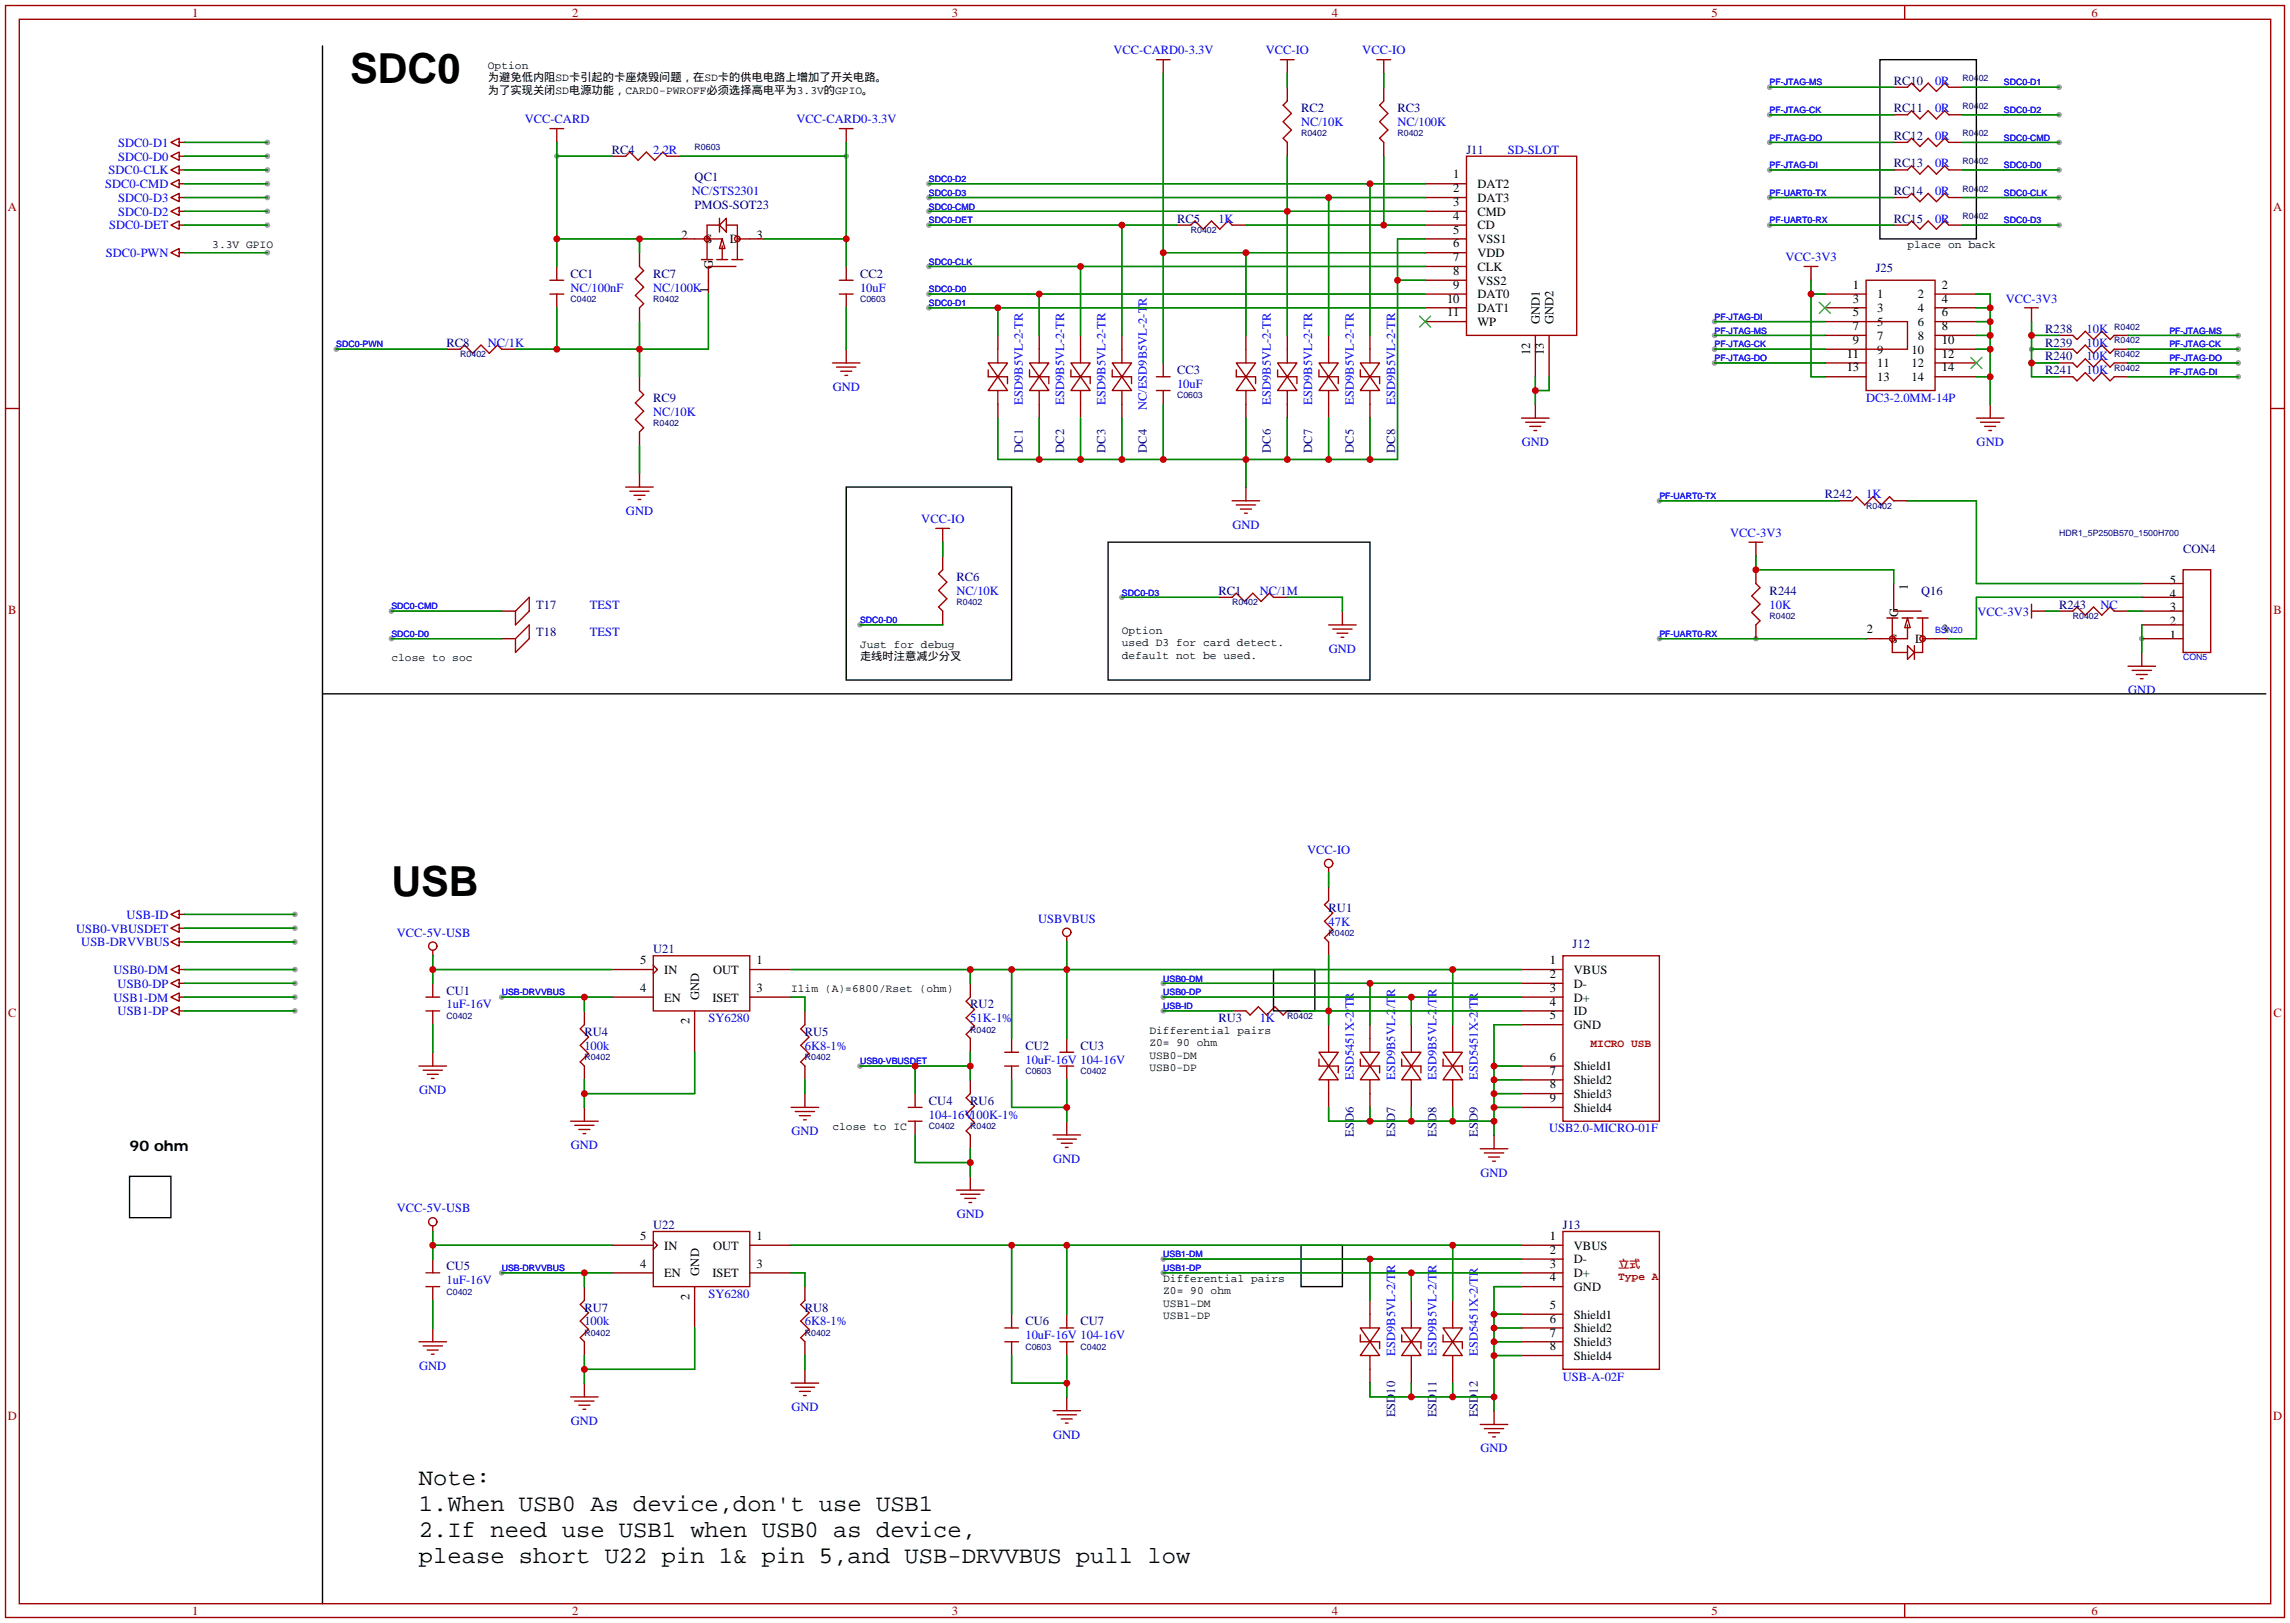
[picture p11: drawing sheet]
<svg xmlns="http://www.w3.org/2000/svg" width="422mm" height="299mm" viewBox="0 0 422 299" stroke-linecap="round" stroke-linejoin="round" font-family="sans-serif">
<defs><g id="words">
<g font-size="7.6">
<text x="64.5" y="15.3">SDC0</text>
<text x="72.1" y="165.2">USB</text>
</g>
<g font-size="4.4">
<text x="77.2" y="273.6">Note:</text>
<text x="77.2" y="278.4">1.When USB0 As device,don't use USB1</text>
<text x="77.2" y="283.2">2.If need use USB1 when USB0 as device,</text>
<text x="77.2" y="288.1">please short U22 pin 1&amp; pin 5,and USB-DRVVBUS pull low</text>
</g>
<text font-size="2.7" x="23.9" y="212.1">90 ohm</text>
<g font-size="2.3" fill="#a00000">
<text x="35.4" y="3.1">1</text>
<text x="105.4" y="3.1">2</text>
<text x="175.4" y="3.1">3</text>
<text x="245.4" y="3.1">4</text>
<text x="315.4" y="3.1">5</text>
<text x="385.4" y="3.1">6</text>
<text x="1.5" y="39">A</text>
<text x="418.9" y="39">A</text>
<text x="1.5" y="113.2">B</text>
<text x="419" y="113.2">B</text>
<text x="1.5" y="187.4">C</text>
<text x="419" y="187.4">C</text>
<text x="1.5" y="261.7">D</text>
<text x="418.9" y="261.7">D</text>
<text x="35.4" y="297.6">1</text>
<text x="105.4" y="297.6">2</text>
<text x="175.4" y="297.6">3</text>
<text x="245.4" y="297.6">4</text>
<text x="315.4" y="297.6">5</text>
<text x="385.4" y="297.6">6</text>
</g>
<g font-size="2.3" fill="#00f">
<text x="205.2" y="10">VCC-CARD0-3.3V</text>
<text x="233.3" y="10">VCC-IO</text>
<text x="251.1" y="10">VCC-IO</text>
<text x="356.6" y="15.6">0R</text>
<text x="96.7" y="22.7">VCC-CARD</text>
<text x="146.8" y="22.7">VCC-CARD0-3.3V</text>
<text x="239.8" y="23.2">NC/10K</text>
<text x="257.6" y="23.2">NC/100K</text>
<text x="356.6" y="20.7">0R</text>
<text x="21.8" y="29.6">SDC0-D0</text>
<text x="21.8" y="27">SDC0-D1</text>
<text x="120.4" y="28.3">2.2R</text>
<text x="277.9" y="28.3">SD-SLOT</text>
<text x="356.6" y="25.8">0R</text>
<text x="19.4" y="34.7">SDC0-CMD</text>
<text x="20" y="32.1">SDC0-CLK</text>
<text x="127.5" y="35.9">NC/STS2301</text>
<text x="356.6" y="30.9">0R</text>
<text x="356.6" y="35.9">0R</text>
<text x="21.8" y="37.2">SDC0-D3</text>
<text x="21.8" y="39.7">SDC0-D2</text>
<text x="224.5" y="41">1K</text>
<text x="356.6" y="41">0R</text>
<text x="19.5" y="47.4">SDC0-PWN</text>
<text x="20.1" y="42.3">SDC0-DET</text>
<text x="105.2" y="53.7">NC/100nF</text>
<text x="120.4" y="53.7">NC/100K</text>
<text x="158.5" y="53.7">10uF</text>
<text x="329" y="48.1">VCC-3V3</text>
<text x="369.7" y="55.7">VCC-3V3</text>
<text x="89.9" y="63.9">NC/1K</text>
<text x="384.6" y="61.3">10K</text>
<text x="384.6" y="63.9">10K</text>
<text x="216.9" y="71.5">10uF</text>
<text x="384.6" y="66.4">10K</text>
<text x="384.6" y="69">10K</text>
<text x="120.4" y="76.6">NC/10K</text>
<text x="153.5" y="72">GND</text>
<text x="188.5" y="74.5" transform="rotate(-90 188.5 74.5)">ESD9B5VL-2-TR</text>
<text x="196.1" y="74.5" transform="rotate(-90 196.1 74.5)">ESD9B5VL-2-TR</text>
<text x="203.8" y="74.5" transform="rotate(-90 203.8 74.5)">ESD9B5VL-2-TR</text>
<text x="211.4" y="75.6" transform="rotate(-90 211.4 75.6)">NC/ESD9B5VL-2-TR</text>
<text x="234.2" y="74.5" transform="rotate(-90 234.2 74.5)">ESD9B5VL-2-TR</text>
<text x="241.9" y="74.5" transform="rotate(-90 241.9 74.5)">ESD9B5VL-2-TR</text>
<text x="249.5" y="74.5" transform="rotate(-90 249.5 74.5)">ESD9B5VL-2-TR</text>
<text x="257.1" y="74.5" transform="rotate(-90 257.1 74.5)">ESD9B5VL-2-TR</text>
<text x="343.9" y="74">DC3-2.0MM-14P</text>
<text x="280.5" y="82.2">GND</text>
<text x="364.3" y="82.2">GND</text>
<text x="115.4" y="94.9">GND</text>
<text x="343.9" y="91.8">1K</text>
<text x="169.8" y="96.4">VCC-IO</text>
<text x="227.1" y="97.4">GND</text>
<text x="318.9" y="98.9">VCC-3V3</text>
<text x="108.7" y="112.1">TEST</text>
<text x="176.3" y="109.6">NC/10K</text>
<text x="232.2" y="109.6">NC/1M</text>
<text x="326.1" y="112.1">10K</text>
<text x="364.4" y="113.4">VCC-3V3</text>
<text x="387.1" y="112.1">NC</text>
<text x="108.7" y="117.2">TEST</text>
<text x="244.9" y="120.3">GND</text>
<text x="392.2" y="127.9">GND</text>
<text x="240.9" y="157.3">VCC-IO</text>
<text x="14" y="171.8">USB0-VBUSDET</text>
<text x="23.3" y="169.3">USB-ID</text>
<text x="73.1" y="172.6">VCC-5V-USB</text>
<text x="191.3" y="170">USBVBUS</text>
<text x="244.9" y="170.6">47K</text>
<text x="15" y="174.4">USB-DRVVBUS</text>
<text x="20.9" y="179.4">USB0-DM</text>
<text x="20.9" y="184.5">USB1-DM</text>
<text x="21.7" y="182">USB0-DP</text>
<text x="82.3" y="185.8">1uF-16V</text>
<text x="21.7" y="187.1">USB1-DP</text>
<text x="130.6" y="188.3">SY6280</text>
<text x="178.8" y="188.3">51K-1%</text>
<text x="232.2" y="188.3">1K</text>
<text x="107.7" y="193.4">100k</text>
<text x="148.3" y="193.4">6K8-1%</text>
<text x="189" y="196">10uF-16V 104-16V</text>
<text x="77.3" y="201.5">GND</text>
<text x="249.5" y="199" transform="rotate(-90 249.5 199)">ESD5451X-2/TR</text>
<text x="257.1" y="199" transform="rotate(-90 257.1 199)">ESD9B5VL-2/TR</text>
<text x="264.7" y="199" transform="rotate(-90 264.7 199)">ESD9B5VL-2/TR</text>
<text x="272.3" y="199" transform="rotate(-90 272.3 199)">ESD5451X-2/TR</text>
<text x="145.8" y="209.2">GND</text>
<text x="171.2" y="206.1">104-16V100K-1%</text>
<text x="285.5" y="208.7">USB2.0-MICRO-01F</text>
<text x="105.2" y="211.7">GND</text>
<text x="194.1" y="214.2">GND</text>
<text x="272.8" y="216.8">GND</text>
<text x="73.1" y="223.4">VCC-5V-USB</text>
<text x="176.3" y="224.4">GND</text>
<text x="82.3" y="236.6">1uF-16V</text>
<text x="130.6" y="239.1">SY6280</text>
<text x="107.7" y="244.2">100k</text>
<text x="148.3" y="244.2">6K8-1%</text>
<text x="189" y="246.8">10uF-16V 104-16V</text>
<text x="257.1" y="249.8" transform="rotate(-90 257.1 249.8)">ESD9B5VL-2/TR</text>
<text x="264.7" y="249.8" transform="rotate(-90 264.7 249.8)">ESD9B5VL-2/TR</text>
<text x="272.3" y="249.8" transform="rotate(-90 272.3 249.8)">ESD5451X-2/TR</text>
<text x="77.3" y="252.3">GND</text>
<text x="288" y="254.4">USB-A-02F</text>
<text x="105.2" y="262.5">GND</text>
<text x="145.8" y="260">GND</text>
<text x="194.1" y="265">GND</text>
<text x="272.8" y="267.6">GND</text>
</g>
<g font-size="2.3" fill="#000080">
<text x="349" y="15.6">RC10</text>
<text x="239.8" y="20.7">RC2</text>
<text x="257.6" y="20.7">RC3</text>
<text x="349" y="20.7">RC11</text>
<text x="112.8" y="28.3">RC4</text>
<text x="270.3" y="28.3">J11</text>
<text x="349" y="25.8">RC12</text>
<text x="128" y="33.4">QC1</text>
<text x="349" y="30.9">RC13</text>
<text x="349" y="35.9">RC14</text>
<text x="128" y="38.5">PMOS-SOT23</text>
<text x="216.9" y="41">RC5</text>
<text x="349" y="41">RC15</text>
<text x="105.2" y="51.2">CC1</text>
<text x="120.4" y="51.2">RC7</text>
<text x="158.5" y="51.2">CC2</text>
<text x="345.7" y="50.2">J25</text>
<text x="82.3" y="63.9">RC8</text>
<text x="376.9" y="61.3">R238</text>
<text x="376.9" y="63.9">R239</text>
<text x="216.9" y="69">CC3</text>
<text x="376.9" y="66.4">R240</text>
<text x="376.9" y="69">R241</text>
<text x="120.4" y="74">RC9</text>
<text x="188.5" y="83.4" transform="rotate(-90 188.5 83.4)">DC1</text>
<text x="196.1" y="83.4" transform="rotate(-90 196.1 83.4)">DC2</text>
<text x="203.8" y="83.4" transform="rotate(-90 203.8 83.4)">DC3</text>
<text x="211.4" y="83.4" transform="rotate(-90 211.4 83.4)">DC4</text>
<text x="234.2" y="83.4" transform="rotate(-90 234.2 83.4)">DC6</text>
<text x="241.9" y="83.4" transform="rotate(-90 241.9 83.4)">DC7</text>
<text x="249.5" y="83.4" transform="rotate(-90 249.5 83.4)">DC5</text>
<text x="257.1" y="83.4" transform="rotate(-90 257.1 83.4)">DC8</text>
<text x="336.3" y="91.8">R242</text>
<text x="402.3" y="102">CON4</text>
<text x="176.3" y="107.1">RC6</text>
<text x="98.8" y="112.1">T17</text>
<text x="224.5" y="109.6">RC1</text>
<text x="326.1" y="109.6">R244</text>
<text x="354.1" y="109.6">Q16</text>
<text x="379.5" y="112.1">R243</text>
<text x="98.8" y="117.2">T18</text>
<text x="244.9" y="168">RU1</text>
<text x="120.4" y="175.6">U21</text>
<text x="289.8" y="174.6">J12</text>
<text x="82.3" y="183.3">CU1</text>
<text x="178.8" y="185.8">RU2</text>
<text x="107.7" y="190.9">RU4</text>
<text x="148.3" y="190.9">RU5</text>
<text x="224.5" y="188.3">RU3</text>
<text x="189" y="193.4">CU2</text>
<text x="199.1" y="193.4">CU3</text>
<text x="171.2" y="203.6">CU4</text>
<text x="178.8" y="203.6">RU6</text>
<text x="249.5" y="209.4" transform="rotate(-90 249.5 209.4)">ESD6</text>
<text x="257.1" y="209.4" transform="rotate(-90 257.1 209.4)">ESD7</text>
<text x="264.7" y="209.4" transform="rotate(-90 264.7 209.4)">ESD8</text>
<text x="272.3" y="209.4" transform="rotate(-90 272.3 209.4)">ESD9</text>
<text x="120.4" y="226.4">U22</text>
<text x="288" y="226.4">J13</text>
<text x="82.3" y="234.1">CU5</text>
<text x="107.7" y="241.7">RU7</text>
<text x="148.3" y="241.7">RU8</text>
<text x="189" y="244.2">CU6</text>
<text x="199.1" y="244.2">CU7</text>
<text x="257.1" y="261.1" transform="rotate(-90 257.1 261.1)">ESD10</text>
<text x="264.7" y="261.1" transform="rotate(-90 264.7 261.1)">ESD11</text>
<text x="272.3" y="261.1" transform="rotate(-90 272.3 261.1)">ESD12</text>
</g>
<g font-size="2.3">
<text x="267.8" y="35.4">2</text>
<text x="267.8" y="32.9">1</text>
<text x="272.3" y="34.7">DAT2</text>
<text x="267.8" y="38">3</text>
<text x="267.8" y="40.5">4</text>
<text x="272.3" y="37.2">DAT3</text>
<text x="272.3" y="39.7">CMD</text>
<text x="125.6" y="44.1">2</text>
<text x="130" y="44.8">S</text>
<text x="134.5" y="44.8">D</text>
<text x="139.4" y="44.1">3</text>
<text x="267.8" y="43">5</text>
<text x="267.8" y="45.6">6</text>
<text x="272.3" y="44.8">VSS1</text>
<text x="272.3" y="47.4">VDD</text>
<text x="272.3" y="42.3">CD</text>
<text x="131.4" y="49.6" transform="rotate(-90 131.4 49.6)">G</text>
<text x="267.8" y="48.1">7</text>
<text x="267.8" y="50.7">8</text>
<text x="267.8" y="53.2">9</text>
<text x="272.3" y="49.9">CLK</text>
<text x="272.3" y="52.4">VSS2</text>
<text x="341.5" y="53.2">1</text>
<text x="357.9" y="53.2">2</text>
<text x="130.6" y="54.1" transform="rotate(-90 130.6 54.1)">1</text>
<text x="266.7" y="55.7">10</text>
<text x="266.7" y="58.3">11</text>
<text x="272.3" y="55">DAT0</text>
<text x="272.3" y="57.5">DAT1</text>
<text x="283.8" y="59.8" transform="rotate(-90 283.8 59.8)">GND1</text>
<text x="286.3" y="59.8" transform="rotate(-90 286.3 59.8)">GND2</text>
<text x="341.5" y="55.7">3</text>
<text x="341.5" y="58.3">5</text>
<text x="345.9" y="55">1</text>
<text x="345.9" y="57.5">3</text>
<text x="353.4" y="55">2</text>
<text x="353.4" y="57.5">4</text>
<text x="357.9" y="55.7">4</text>
<text x="357.9" y="58.3">6</text>
<text x="272.3" y="60.1">WP</text>
<text x="282" y="65.4" transform="rotate(-90 282 65.4)">12</text>
<text x="284.5" y="65.4" transform="rotate(-90 284.5 65.4)">13</text>
<text x="340.3" y="65.9">11</text>
<text x="341.5" y="60.8">7</text>
<text x="341.5" y="63.4">9</text>
<text x="345.9" y="60.1">5</text>
<text x="345.9" y="62.6">7</text>
<text x="345.9" y="65.1">9</text>
<text x="352.3" y="65.1">10</text>
<text x="353.4" y="60.1">6</text>
<text x="353.4" y="62.6">8</text>
<text x="357.9" y="63.4">10</text>
<text x="357.9" y="60.8">8</text>
<text x="357.9" y="65.9">12</text>
<text x="340.3" y="68.4">13</text>
<text x="345.9" y="67.7">11</text>
<text x="345.9" y="70.2">13</text>
<text x="352.3" y="67.7">12</text>
<text x="352.3" y="70.2">14</text>
<text x="357.9" y="68.4">14</text>
<text x="399.9" y="107.6">5</text>
<text x="349.8" y="113.7" transform="rotate(-90 349.8 113.7)">G</text>
<text x="351.6" y="108.8" transform="rotate(-90 351.6 108.8)">1</text>
<text x="399.9" y="112.6">3</text>
<text x="399.9" y="110.1">4</text>
<text x="344" y="116.7">2</text>
<text x="348.5" y="118.5">S</text>
<text x="352.9" y="118.5">D</text>
<text x="357.9" y="116.7">3</text>
<text x="399.9" y="117.7">1</text>
<text x="399.9" y="115.2">2</text>
<text x="118" y="177.7">5</text>
<text x="122.4" y="179.4">IN</text>
<text x="131.4" y="179.4">OUT</text>
<text x="139.4" y="177.7">1</text>
<text x="285.6" y="177.7">1</text>
<text x="290.1" y="179.4">VBUS</text>
<text x="118" y="182.7">4</text>
<text x="122.4" y="184.5">EN</text>
<text x="128.8" y="184.2" transform="rotate(-90 128.8 184.2)">GND</text>
<text x="131.3" y="184.5">ISET</text>
<text x="139.4" y="182.7">3</text>
<text x="285.6" y="180.2">2</text>
<text x="285.6" y="182.7">3</text>
<text x="285.6" y="185.3">4</text>
<text x="290.1" y="182">D-</text>
<text x="290.1" y="184.5">D+</text>
<text x="127" y="188.7" transform="rotate(-90 127 188.7)">2</text>
<text x="285.6" y="187.8">5</text>
<text x="290.1" y="187.1">ID</text>
<text x="290.1" y="189.6">GND</text>
<text x="285.6" y="195.4">6</text>
<text x="285.6" y="198">7</text>
<text x="290.1" y="197.2">Shield1</text>
<text x="285.6" y="200.5">8</text>
<text x="285.6" y="203.1">9</text>
<text x="290.1" y="199.8">Shield2</text>
<text x="290.1" y="202.3">Shield3</text>
<text x="290.1" y="204.8">Shield4</text>
<text x="118" y="233.5">4</text>
<text x="118" y="228.5">5</text>
<text x="122.4" y="230.2">IN</text>
<text x="131.4" y="230.2">OUT</text>
<text x="139.4" y="233.5">3</text>
<text x="139.4" y="228.5">1</text>
<text x="285.6" y="228.5">1</text>
<text x="285.6" y="231">2</text>
<text x="285.6" y="233.5">3</text>
<text x="290.1" y="230.2">VBUS</text>
<text x="290.1" y="232.8">D-</text>
<text x="122.4" y="235.3">EN</text>
<text x="127" y="239.5" transform="rotate(-90 127 239.5)">2</text>
<text x="128.8" y="235" transform="rotate(-90 128.8 235)">GND</text>
<text x="131.3" y="235.3">ISET</text>
<text x="285.6" y="236.1">4</text>
<text x="290.1" y="235.3">D+</text>
<text x="290.1" y="237.9">GND</text>
<text x="285.6" y="241.2">5</text>
<text x="285.6" y="243.7">6</text>
<text x="290.1" y="242.9">Shield1</text>
<text x="290.1" y="245.5">Shield2</text>
<text x="285.6" y="246.2">7</text>
<text x="285.6" y="248.8">8</text>
<text x="290.1" y="248">Shield3</text>
<text x="290.1" y="250.6">Shield4</text>
</g>
<g font-size="2.1">
<text x="89.9" y="12.7">Option</text>
<text x="89.9" y="14.9">为避免低内阻SD卡引起的卡座烧毁问题，在SD卡的供电电路上增加了开关电路。</text>
<text x="89.9" y="17.2">为了实现关闭SD电源功能，CARD0-PWROFF必须选择高电平为3.3V的GPIO。</text>
<text x="39.1" y="45.7">3.3V GPIO</text>
<text x="351.5" y="45.7">place on back</text>
<text x="158.5" y="119.3">Just for debug</text>
<text x="206.8" y="116.8">Option</text>
<text x="206.8" y="119.1">used D3 for card detect.</text>
<text x="72.1" y="121.9">close to soc</text>
<text x="158.5" y="121.6">走线时注意减少分叉</text>
<text x="206.8" y="121.4">default not be used.</text>
<text x="145.8" y="182.8">Ilim (A)=6800/Rset (ohm)</text>
<text x="211.8" y="190.5">Differential pairs</text>
<text x="211.8" y="192.7">Z0= 90 ohm</text>
<text x="211.8" y="195">USB0-DM</text>
<text x="211.8" y="197.3">USB0-DP</text>
<text x="153.4" y="208.2">close to IC</text>
<text x="214.4" y="236.2">Differential pairs</text>
<text x="214.4" y="238.5">Z0= 90 ohm</text>
<text x="214.4" y="240.7">USB1-DM</text>
<text x="214.4" y="243">USB1-DP</text>
</g>
<g font-size="2.1" fill="#a00000">
<text x="293.1" y="193">MICRO USB</text>
<text x="298.2" y="233.6">立式</text>
<text x="298.2" y="235.9">Type A</text>
</g>
<g font-size="1.6" fill="#00f">
<text x="326.1" y="15.8">PF-JTAG-MS</text>
<text x="369.3" y="15.8">SDC0-D1</text>
<text x="326.1" y="20.8">PF-JTAG-CK</text>
<text x="369.3" y="20.8">SDC0-D2</text>
<text x="326.1" y="25.9">PF-JTAG-DO</text>
<text x="369.3" y="25.9">SDC0-CMD</text>
<text x="171.2" y="33.5">SDC0-D2</text>
<text x="326.1" y="31">PF-JTAG-DI</text>
<text x="369.3" y="31">SDC0-D0</text>
<text x="171.2" y="36.1">SDC0-D3</text>
<text x="171.2" y="41.2">SDC0-DET</text>
<text x="171.2" y="38.6">SDC0-CMD</text>
<text x="326.1" y="36.1">PF-UART0-TX</text>
<text x="326.1" y="41.2">PF-UART0-RX</text>
<text x="369.3" y="36.1">SDC0-CLK</text>
<text x="369.3" y="41.2">SDC0-D3</text>
<text x="171.2" y="48.8">SDC0-CLK</text>
<text x="171.2" y="53.9">SDC0-D0</text>
<text x="171.2" y="56.4">SDC0-D1</text>
<text x="316" y="58.9">PF-JTAG-DI</text>
<text x="62" y="64">SDC0-PWN</text>
<text x="316" y="64">PF-JTAG-CK</text>
<text x="316" y="61.5">PF-JTAG-MS</text>
<text x="399.8" y="61.5">PF-JTAG-MS</text>
<text x="399.8" y="64">PF-JTAG-CK</text>
<text x="316" y="66.6">PF-JTAG-DO</text>
<text x="399.8" y="69.1">PF-JTAG-DI</text>
<text x="399.8" y="66.6">PF-JTAG-DO</text>
<text x="305.8" y="92">PF-UART0-TX</text>
<text x="72.1" y="112.3">SDC0-CMD</text>
<text x="206.8" y="109.7">SDC0-D3</text>
<text x="72.1" y="117.4">SDC0-D0</text>
<text x="158.5" y="114.8">SDC0-D0</text>
<text x="305.8" y="117.4">PF-UART0-RX</text>
<text x="356.6" y="116.6">BSN20</text>
<text x="402.3" y="121.7">CON5</text>
<text x="92.5" y="183.4">USB-DRVVBUS</text>
<text x="214.4" y="180.9">USB0-DM</text>
<text x="214.4" y="183.4">USB0-DP</text>
<text x="214.4" y="185.9">USB-ID</text>
<text x="158.5" y="196.1">USB0-VBUSDET</text>
<text x="214.4" y="231.7">USB1-DM</text>
<text x="92.5" y="234.2">USB-DRVVBUS</text>
<text x="214.4" y="234.2">USB1-DP</text>
</g>
<g font-size="1.6" fill="#000080">
<text x="361.7" y="15">R0402</text>
<text x="361.7" y="20.1">R0402</text>
<text x="128" y="27.7">R0603</text>
<text x="239.8" y="25.1">R0402</text>
<text x="257.6" y="25.1">R0402</text>
<text x="361.7" y="25.1">R0402</text>
<text x="361.7" y="30.2">R0402</text>
<text x="361.7" y="35.3">R0402</text>
<text x="361.7" y="40.4">R0402</text>
<text x="219.5" y="42.9">R0402</text>
<text x="105.2" y="55.6">C0402</text>
<text x="120.4" y="55.6">R0402</text>
<text x="158.5" y="55.6">C0603</text>
<text x="84.8" y="65.8">R0402</text>
<text x="389.6" y="60.7">R0402</text>
<text x="389.6" y="63.2">R0402</text>
<text x="389.6" y="65.8">R0402</text>
<text x="389.6" y="68.3">R0402</text>
<text x="216.9" y="73.4">C0603</text>
<text x="120.4" y="78.5">R0402</text>
<text x="343.9" y="93.7">R0402</text>
<text x="379.5" y="98.8">HDR1_5P250B570_1500H700</text>
<text x="176.3" y="111.5">R0402</text>
<text x="227.1" y="111.5">R0402</text>
<text x="326.1" y="114">R0402</text>
<text x="382" y="114">R0402</text>
<text x="244.9" y="172.5">R0402</text>
<text x="82.3" y="187.7">C0402</text>
<text x="178.8" y="190.2">R0402</text>
<text x="237.2" y="187.7">R0402</text>
<text x="107.7" y="195.3">R0402</text>
<text x="148.3" y="195.3">R0402</text>
<text x="189" y="197.9">C0603</text>
<text x="199.1" y="197.9">C0402</text>
<text x="171.2" y="208">C0402</text>
<text x="178.8" y="208">R0402</text>
<text x="82.3" y="238.5">C0402</text>
<text x="107.7" y="246.1">R0402</text>
<text x="148.3" y="246.1">R0402</text>
<text x="189" y="248.7">C0603</text>
<text x="199.1" y="248.7">C0402</text>
</g>
</g></defs>
<g fill="#999">
<circle cx="394.7" cy="117.7" r=".51"/>
<circle cx="323.6" cy="117.7" r=".51"/>
<circle cx="54.4" cy="183.7" r=".51"/>
<circle cx="54.4" cy="181.2" r=".51"/>
<circle cx="54.4" cy="178.6" r=".51"/>
<circle cx="54.4" cy="186.3" r=".51"/>
<circle cx="54.4" cy="168.5" r=".51"/>
<circle cx="54.4" cy="171" r=".51"/>
<circle cx="54.4" cy="173.6" r=".51"/>
<circle cx="92.5" cy="234.5" r=".51"/>
<circle cx="92.5" cy="183.7" r=".51"/>
<circle cx="214.4" cy="181.2" r=".51"/>
<circle cx="214.4" cy="183.7" r=".51"/>
<circle cx="214.4" cy="186.3" r=".51"/>
<circle cx="158.5" cy="196.4" r=".51"/>
<circle cx="214.4" cy="232" r=".51"/>
<circle cx="214.4" cy="234.5" r=".51"/>
<circle cx="49.3" cy="36.4" r=".51"/>
<circle cx="49.3" cy="33.9" r=".51"/>
<circle cx="49.3" cy="31.3" r=".51"/>
<circle cx="49.3" cy="28.8" r=".51"/>
<circle cx="49.3" cy="26.2" r=".51"/>
<circle cx="49.3" cy="41.5" r=".51"/>
<circle cx="49.3" cy="38.9" r=".51"/>
<circle cx="49.3" cy="46.6" r=".51"/>
<circle cx="102.6" cy="28.8" r=".51"/>
<circle cx="156" cy="28.8" r=".51"/>
<circle cx="62" cy="64.3" r=".51"/>
<circle cx="171.2" cy="56.7" r=".51"/>
<circle cx="171.2" cy="33.9" r=".51"/>
<circle cx="171.2" cy="36.4" r=".51"/>
<circle cx="171.2" cy="49.1" r=".51"/>
<circle cx="171.2" cy="54.2" r=".51"/>
<circle cx="171.2" cy="41.5" r=".51"/>
<circle cx="206.8" cy="110.1" r=".51"/>
<circle cx="158.5" cy="115.1" r=".51"/>
<circle cx="72.1" cy="112.6" r=".51"/>
<circle cx="72.1" cy="117.7" r=".51"/>
<circle cx="374.4" cy="64.3" r=".51"/>
<circle cx="316" cy="64.3" r=".51"/>
<circle cx="316" cy="59.3" r=".51"/>
<circle cx="316" cy="61.8" r=".51"/>
<circle cx="412.5" cy="61.8" r=".51"/>
<circle cx="316" cy="66.9" r=".51"/>
<circle cx="412.5" cy="69.4" r=".51"/>
<circle cx="412.5" cy="66.9" r=".51"/>
<circle cx="412.5" cy="64.3" r=".51"/>
<circle cx="305.8" cy="92.3" r=".51"/>
<circle cx="326.1" cy="16.1" r=".51"/>
<circle cx="326.1" cy="21.2" r=".51"/>
<circle cx="379.5" cy="26.2" r=".51"/>
<circle cx="379.5" cy="21.2" r=".51"/>
<circle cx="379.5" cy="31.3" r=".51"/>
<circle cx="379.5" cy="16.1" r=".51"/>
<circle cx="326.1" cy="26.2" r=".51"/>
<circle cx="326.1" cy="31.3" r=".51"/>
<circle cx="379.5" cy="36.4" r=".51"/>
<circle cx="379.5" cy="41.5" r=".51"/>
<circle cx="326.1" cy="36.4" r=".51"/>
<circle cx="326.1" cy="41.5" r=".51"/>
<circle cx="171.2" cy="38.9" r=".51"/>
<circle cx="305.8" cy="117.7" r=".51"/>
</g>
<g fill="none" stroke="#870000" stroke-width=".25">
<path d="M214.4 13.5h.1M237.2 16.1v2.5M237.2 13.5h.1M255 16.1v2.5M255 13.5h.1M349 16.1h2.5M359.2 16.1h2.5M34 26.2h.1M34 28.8h.1M34 31.3h.1M34 33.9h.1M34 36.4h.1"/>
<path d="M34 38.9h.1M102.6 26.2h.1M112.8 28.8h2.5M122.9 28.8h2.6M156 26.2h.1M237.2 26.2v2.6M255 26.2v2.6M262.6 36.4h7.7M262.6 38.9h7.7M262.6 33.9h7.7M349 31.3h2.5M349 36.4h2.5"/>
<path d="M349 21.2h2.5M349 26.2h2.5M359.2 31.3h2.5M359.2 36.4h2.5M359.2 21.2h2.5M359.2 26.2h2.5M34 41.5h.1M34 46.6h.1M102.6 49.1v2.5M102.6 54.2v2.5M117.9 46.6v2.5M117.9 56.7v2.6"/>
<path d="M125.5 44h2.5M130.6 51.6v2.6M138.2 44h2.5M156 49.1v2.5M156 54.2v2.5M216.9 41.5h2.6M227.1 41.5h2.5M262.6 44h7.7M262.6 54.2h7.7M262.6 56.7h7.7M262.6 59.3h7.7M262.6 46.6h7.7"/>
<path d="M262.6 49.1h7.7M262.6 51.6h7.7M262.6 41.5h7.7M333.8 51.6h.1M336.3 54.2h7.6M336.3 56.7h7.6M336.3 59.3h7.6M349 41.5h2.5M356.6 54.2h7.6M356.6 56.7h7.6M356.6 59.3h7.6M359.2 41.5h2.5"/>
<path d="M374.4 59.3h.1M82.3 64.3h2.5M92.5 64.3h2.5M117.9 69.4v2.6M117.9 79.6v2.5M156 64.3h.1M183.9 61.8v2.5M183.9 74.5v2.5M191.5 61.8v2.5M191.5 74.5v2.5M199.1 61.8v2.5M199.1 74.5v2.5"/>
<path d="M206.8 61.8v2.5M206.8 74.5v2.5M214.4 66.9v2.5M214.4 72v2.5M229.6 61.8v2.5M229.6 74.5v2.5M237.2 61.8v2.5M237.2 74.5v2.5M244.9 61.8v2.5M244.9 74.5v2.5M252.5 61.8v2.5M252.5 74.5v2.5"/>
<path d="M283 74.5h.1M283 61.8v7.6M285.5 61.8v7.6M336.3 64.3h7.6M336.3 61.8h7.6M336.3 66.9h7.6M336.3 69.4h7.6M356.6 64.3h7.6M356.6 61.8h7.6M356.6 66.9h7.6M356.6 69.4h7.6M366.8 74.5h.1"/>
<path d="M379.5 64.3h2.5M379.5 61.8h2.5M379.5 66.9h2.5M379.5 69.4h2.5M389.6 64.3h2.6M389.6 61.8h2.6M389.6 66.9h2.6M389.6 69.4h2.6M117.9 87.2h.1M173.7 99.9h.1M229.6 89.7h.1M338.8 92.3h2.6"/>
<path d="M349 92.3h2.5M92.5 117.7h2.5M92.5 112.6h2.5M173.7 102.4v2.6M173.7 112.6v2.5M224.5 110.1h2.6M234.7 110.1h2.5M247.4 112.6h.1M323.6 105v2.5M323.6 115.1v2.6M323.6 102.4h.1M343.9 117.7h2.6"/>
<path d="M349 107.5v2.6M356.6 117.7h2.6M376.9 112.6h.1M379.5 112.6h2.5M389.6 112.6h2.6M394.7 117.7h7.6M394.7 112.6h7.6M394.7 115.1h7.6M394.7 110.1h7.6M394.7 107.5h7.6M394.7 120.2h.1M34 168.5h.1"/>
<path d="M34 171h.1M34 173.6h.1M34 178.6h.1M79.8 176.1h.1M112.8 178.6h7.6M120.4 177.9l.8 .7-.8 .8M138.2 178.6h7.6M196.6 173.6h.1M244.9 163.4v2.5M244.9 173.6v2.5M244.9 160.9h.1M280.4 178.6h7.6"/>
<path d="M34 181.2h.1M34 183.7h.1M34 186.3h.1M79.8 193.9h.1M79.8 181.2v2.5M79.8 186.3v2.5M107.7 186.3v2.5M107.7 196.4v2.6M112.8 183.7h7.6M128 186.3v7.6M138.2 183.7h7.6M148.3 186.3v2.5"/>
<path d="M148.3 196.4v2.6M178.8 181.2v2.5M178.8 191.3v2.6M178.8 199v2.5M186.4 191.3v2.6M186.4 196.4v2.6M196.6 191.3v2.6M196.6 196.4v2.6M227.1 186.3h2.5M237.2 186.3h2.6M244.9 188.8v2.5M252.5 188.8v2.5"/>
<path d="M260.1 188.8v2.5M267.7 188.8v2.5M280.4 181.2h7.6M280.4 183.7h7.6M280.4 186.3h7.6M280.4 188.8h7.6M280.4 196.4h7.6M280.4 199h7.6M107.7 204h.1M148.3 201.5h.1M168.7 201.5v2.5M168.7 206.6v2.5"/>
<path d="M178.8 216.7h.1M178.8 209.1v2.6M196.6 206.6h.1M244.9 201.5v2.5M252.5 201.5v2.5M260.1 201.5v2.5M267.7 201.5v2.5M275.3 209.1h.1M280.4 201.5h7.6M280.4 204h7.6M79.8 232v2.5M79.8 237.1v2.5"/>
<path d="M79.8 226.9h.1M107.7 237.1v2.5M112.8 229.4h7.6M112.8 234.5h7.6M120.4 228.7l.8 .7-.8 .8M128 237.1v7.6M138.2 229.4h7.6M138.2 234.5h7.6M148.3 237.1v2.5M252.5 239.6v2.5M260.1 239.6v2.5M267.7 239.6v2.5"/>
<path d="M280.4 229.4h7.6M280.4 232h7.6M280.4 234.5h7.6M280.4 237.1h7.6M79.8 244.7h.1M107.7 254.8h.1M107.7 247.2v2.6M148.3 252.3h.1M148.3 247.2v2.6M186.4 242.1v2.6M186.4 247.2v2.6M196.6 257.4h.1"/>
<path d="M196.6 242.1v2.6M196.6 247.2v2.6M252.5 252.3v2.5M260.1 252.3v2.5M267.7 252.3v2.5M275.3 259.9h.1M280.4 242.1h7.6M280.4 244.7h7.6M280.4 247.2h7.6M280.4 249.8h7.6"/>
</g>
<g fill="none" stroke="#a10000" stroke-width=".25">
<path d="M1 1h420v297h-420zM3.6 3.6h414.9v291.9h-414.9zM213.1 11h2.5M214.4 11v2.5M236 11h2.5M237.2 11v2.5M237.2 18.6l-.7 .8 1.5 1.5-1.5 1.5 1.5 1.6-1.5 1.5 .7 .7M253.7 11h2.6M255 18.6l-.7 .8 1.5 1.5-1.5 1.5 1.5 1.6-1.5 1.5 .7 .7M255 11v2.5M351 1v2.6M351.5 16.1l.8-.8 1.5 1.5 1.5-1.5 1.6 1.5 1.5-1.5 .8 .8"/>
<path d="M33 36.4v-.8l-1.5 .8 1.5 .8v-.8h1M33 31.3v-.7l-1.5 .7 1.5 .8v-.8h1M33 28.8v-.8l-1.5 .8 1.5 .7v-.7h1M33 38.9v-.7l-1.5 .7 1.5 .8v-.8h1M33 26.2v-.7l-1.5 .7 1.5 .8v-.8h1M33 33.9v-.8l-1.5 .8 1.5 .7v-.7h1M101.3 23.7h2.6M102.6 23.7v2.5M115.3 28.8l.8-.8 1.5 1.5 1.5-1.5 1.5 1.5 1.6-1.5 .7 .8M154.7 23.7h2.5M156 23.7v2.5M270.3 28.8h20.3v33h-20.3z"/>
<path d="M351.5 31.3l.8-.7 1.5 1.5 1.5-1.5 1.6 1.5 1.5-1.5 .8 .7M351.5 36.4l.8-.8 1.5 1.6 1.5-1.6 1.6 1.6 1.5-1.6 .8 .8M351.5 21.2l.8-.8 1.5 1.5 1.5-1.5 1.6 1.5 1.5-1.5 .8 .8M351.5 26.2l.8-.7 1.5 1.5 1.5-1.5 1.6 1.5 1.5-1.5 .8 .7M33 41.5v-.8l-1.5 .8 1.5 .7v-.7h1M33 46.6v-.8l-1.5 .8 1.5 .7v-.7h1M101.3 51.6h2.6M101.3 54.2h2.6M117.9 49.1l.7 .8-1.5 1.5 1.5 1.5-1.5 1.5 1.5 1.6-.7 .7M128 44h5.1M129.3 47.8h2M132.1 47.8h2"/>
<path d="M132.6 41.5l1.3-1.3v2.5zM132.6 41.5h-2.3v6.3M132.6 40.2v2.5M133.1 44l.5 1.8h-1zM133.1 45.3v2.5M133.9 41.5h2v6.3M134.9 47.8h2M135.6 49.1h-5v2.5M135.9 44h2.3M154.7 51.6h2.5M154.7 54.2h2.5M219.5 41.5l.7-.8 1.5 1.5 1.6-1.5 1.5 1.5 1.5-1.5 .8 .8"/>
<path d="M332.5 49.1h2.5M333.8 49.1v2.5M343.9 51.6h12.7v20.4h-12.7zM343.9 59.3h7.6v5h-7.6M351.5 41.5l.8-.8 1.5 1.5 1.5-1.5 1.6 1.5 1.5-1.5 .8 .8M373.1 56.7h2.6M374.4 56.7v2.6M1 75.3h2.6M84.8 64.3l.8-.7 1.5 1.5 1.5-1.5 1.6 1.5 1.5-1.5 .8 .7M117.9 72l.7 .7-1.5 1.5 1.5 1.6-1.5 1.5 1.5 1.5-.7 .8M153.4 66.9h5.1M154.2 67.6h3.5"/>
<path d="M154.9 68.4h2.1M155.7 69.2h.5M156 64.3v2.6M182.1 66.9h3.6l-1.8 2.5zM182.1 68.1v1.3h3.6v1.3M183.9 69.4l1.8 2.6h-3.6zM183.9 64.3v2.6M183.9 72v2.5M189.7 66.9h3.6l-1.8 2.5zM189.7 68.1v1.3h3.6v1.3M191.5 69.4l1.8 2.6h-3.6zM191.5 64.3v2.6"/>
<path d="M191.5 72v2.5M197.4 66.9h3.5l-1.8 2.5zM197.4 68.1v1.3h3.5v1.3M199.1 69.4l1.8 2.6h-3.5zM199.1 64.3v2.6M199.1 72v2.5M205 66.9h3.5l-1.7 2.5zM205 68.1v1.3h3.5v1.3M206.8 69.4l1.7 2.6h-3.5zM206.8 64.3v2.6M206.8 72v2.5M213.1 69.4h2.5"/>
<path d="M213.1 72h2.5M227.8 66.9h3.6l-1.8 2.5zM227.8 68.1v1.3h3.6v1.3M229.6 69.4l1.8 2.6h-3.6zM229.6 64.3v2.6M229.6 72v2.5M235.5 66.9h3.5l-1.8 2.5zM235.5 68.1v1.3h3.5v1.3M237.2 69.4l1.8 2.6h-3.5zM237.2 64.3v2.6M237.2 72v2.5M243.1 66.9h3.5l-1.7 2.5z"/>
<path d="M243.1 68.1v1.3h3.5v1.3M244.9 69.4l1.7 2.6h-3.5zM244.9 64.3v2.6M244.9 72v2.5M250.7 66.9h3.6l-1.8 2.5zM250.7 68.1v1.3h3.6v1.3M252.5 69.4l1.8 2.6h-3.6zM252.5 64.3v2.6M252.5 72v2.5M280.4 77h5.1M281.2 77.8h3.5M281.9 78.6h2.1"/>
<path d="M282.7 79.3h.5M283 74.5v2.5M364.2 77h5.1M365 77.8h3.6M365.8 78.6h2M366.5 79.3h.5M366.8 74.5v2.5M382 61.8l.8 .8 1.5-1.6 1.5 1.6 1.5-1.6 1.6 1.6 .7-.8M382 64.3l.8 .8 1.5-1.5 1.5 1.5 1.5-1.5 1.6 1.5 .7-.8M382 66.9l.8 .7 1.5-1.5 1.5 1.5 1.5-1.5 1.6 1.5 .7-.7M382 69.4l.8 .8 1.5-1.5 1.5 1.5 1.5-1.5 1.6 1.5 .7-.8M418.5 75.3h2.5"/>
<path d="M115.3 89.7h5.1M116.1 90.5h3.5M116.8 91.3h2.1M117.6 92h.5M117.9 87.2v2.5M172.5 97.4h2.5M173.7 97.4v2.5M227.1 92.3h5.1M227.8 93h3.6M228.6 93.8h2M229.4 94.6h.5M229.6 89.7v2.6"/>
<path d="M322.3 99.9h2.6M323.6 99.9v2.5M341.4 92.3l.7-.8 1.6 1.5 1.5-1.5 1.5 1.5 1.5-1.5 .8 .8M95 117.7l2.5-2.6v2.6l-2.5 2.5zM95 112.6l2.5-2.5v2.5l-2.5 2.5zM173.7 105l-.7 .7 1.5 1.6-1.5 1.5 1.5 1.5-1.5 1.5 .7 .8M227.1 110.1l.7-.8 1.6 1.5 1.5-1.5 1.5 1.5 1.5-1.5 .8 .8M244.9 115.1h5M245.6 115.9h3.6M246.4 116.7h2M247.1 117.4h.5M247.4 112.6v2.5"/>
<path d="M323.6 107.5l.8 .8-1.6 1.5 1.6 1.5-1.6 1.6 1.6 1.5-.8 .7M347.7 113.9h2.1M348.7 113.9v6.3h2.8M349 110.1v2.5h5.1M350.5 113.9h2.1M351.5 118.9l1.3 1.3-1.3 1.3zM351.5 113.9l.5 1.7h-1zM351.5 115.1v2.6h-5M352.8 118.9v2.6M353.3 113.9h2M354.3 113.9v6.3h-1.5M354.3 117.7h2.3"/>
<path d="M374.4 112.6h2.5M374.4 111.3v2.6M382 112.6l.8-.8 1.5 1.6 1.5-1.6 1.5 1.6 1.6-1.6 .7 .8M402.3 105h5.1v15.2h-5.1zM392.2 122.8h5.1M392.9 123.5h3.6M393.7 124.3h2M394.5 125h.5M394.7 120.2v2.6M244.9 159.8v1.1M33 178.6v-.7l-1.5 .7 1.5 .8v-.8h1M33 171v-.7l-1.5 .7 1.5 .8v-.8h1"/>
<path d="M33 168.5v-.8l-1.5 .8 1.5 .7v-.7h1M33 173.6v-.8l-1.5 .8 1.5 .7v-.7h1M79.8 175.1v1M120.4 176.1h17.8v10.2h-17.8zM196.6 172.5v1.1M244.9 165.9l-.8 .8 1.5 1.5-1.5 1.5 1.5 1.6-1.5 1.5 .8 .8M288 176.1h17.8v30.5h-17.8zM33 186.3v-.8l-1.5 .8 1.5 .7v-.7h1M33 181.2v-.8l-1.5 .8 1.5 .7v-.7h1M33 183.7v-.7l-1.5 .7 1.5 .8v-.8h1M77.2 196.4h5.1M78 197.2h3.5"/>
<path d="M78.5 186.3h2.5M78.5 183.7h2.5M78.7 197.9h2.1M79.5 198.7h.5M79.8 193.9v2.5M107.7 188.8l-.8 .8 1.6 1.5-1.6 1.5 1.6 1.5-1.6 1.6 .8 .7M148.3 188.8l-.7 .8 1.5 1.5-1.5 1.5 1.5 1.5-1.5 1.6 .7 .7M178.8 183.7l-.7 .8 1.5 1.5-1.5 1.5 1.5 1.6-1.5 1.5 .7 .7M185.2 196.4h2.5M185.2 193.9h2.5M195.3 196.4h2.6M195.3 193.9h2.6"/>
<path d="M229.6 186.3l.8 .7 1.5-1.5 1.5 1.5 1.5-1.5 1.6 1.5 .7-.7M243.1 193.9h3.5l-1.7 2.5zM243.1 195.1v1.3h3.5v1.3M244.9 196.4l1.7 2.6h-3.5zM244.9 191.3v2.6M244.9 199v2.5M250.7 193.9h3.6l-1.8 2.5zM250.7 195.1v1.3h3.6v1.3M252.5 196.4l1.8 2.6h-3.6zM252.5 191.3v2.6M252.5 199v2.5M258.3 193.9h3.6l-1.8 2.5z"/>
<path d="M258.3 195.1v1.3h3.6v1.3M260.1 196.4l1.8 2.6h-3.6zM260.1 191.3v2.6M260.1 199v2.5M265.9 193.9h3.6l-1.8 2.5zM265.9 195.1v1.3h3.6v1.3M267.7 196.4l1.8 2.6h-3.6zM267.7 191.3v2.6M267.7 199v2.5M105.2 206.6h5M105.9 207.3h3.6M106.7 208.1h2"/>
<path d="M107.4 208.9h.5M107.7 204v2.6M145.8 204h5.1M146.6 204.8h3.5M147.3 205.6h2.1M148.1 206.3h.5M148.3 201.5v2.5M167.4 206.6h2.5M167.4 204h2.5M176.3 219.3h5.1M178.8 201.5l-.7 .8 1.5 1.5-1.5 1.5 1.5 1.5-1.5 1.6 .7 .7M178.8 216.7v2.6"/>
<path d="M194.1 209.1h5M194.8 209.9h3.6M195.6 210.6h2M196.3 211.4h.5M196.6 206.6v2.5M272.8 211.7h5.1M273.6 212.4h3.5M274.3 213.2h2.1M275.1 213.9h.5M275.3 209.1v2.6M78.5 237.1h2.5M78.5 234.5h2.5"/>
<path d="M79.8 225.9v1M107.7 239.6l-.8 .8 1.6 1.5-1.6 1.5 1.6 1.5-1.6 1.6 .8 .7M120.4 226.9h17.8v10.2h-17.8zM148.3 239.6l-.7 .8 1.5 1.5-1.5 1.5 1.5 1.5-1.5 1.6 .7 .7M177 220h3.6M177.8 220.8h2M178.6 221.6h.5M288 226.9h17.8v25.4h-17.8zM77.2 247.2h5.1M78 248h3.5M78.7 248.7h2.1M79.5 249.5h.5"/>
<path d="M79.8 244.7v2.5M105.2 257.4h5M105.9 258.1h3.6M106.7 258.9h2M107.4 259.7h.5M107.7 254.8v2.6M145.8 254.8h5.1M146.6 255.6h3.5M147.3 256.4h2.1M148.1 257.1h.5M148.3 252.3v2.5M185.2 247.2h2.5"/>
<path d="M185.2 244.7h2.5M194.1 259.9h5M195.3 247.2h2.6M195.3 244.7h2.6M196.6 257.4v2.5M250.7 244.7h3.6l-1.8 2.5zM250.7 245.9v1.3h3.6v1.3M252.5 247.2l1.8 2.6h-3.6zM252.5 242.1v2.6M252.5 249.8v2.5M258.3 244.7h3.6l-1.8 2.5zM258.3 245.9v1.3h3.6v1.3"/>
<path d="M260.1 247.2l1.8 2.6h-3.6zM260.1 242.1v2.6M260.1 249.8v2.5M265.9 244.7h3.6l-1.8 2.5zM265.9 245.9v1.3h3.6v1.3M267.7 247.2l1.8 2.6h-3.6zM267.7 242.1v2.6M267.7 249.8v2.5M275.3 259.9v2.6M194.8 260.7h3.6M195.6 261.4h2M196.3 262.2h.5"/>
<path d="M272.8 262.5h5.1M273.6 263.2h3.5M274.3 264h2.1M275.1 264.7h.5M351 295.5v2.5"/>
<circle cx="130.3" cy="44" r=".51"/>
<circle cx="135.9" cy="44" r=".51"/>
<circle cx="348.7" cy="117.7" r=".51"/>
<circle cx="354.3" cy="117.7" r=".51"/>
<circle cx="244.9" cy="159.1" r=".76"/>
<circle cx="79.8" cy="174.3" r=".76"/>
<circle cx="196.6" cy="171.8" r=".76"/>
<circle cx="79.8" cy="225.1" r=".76"/>
</g>
<path d="M261.6 58.2l2.1 2.1M263.7 58.2l-2.1 2.1M335.3 55.7l2 2M337.3 55.7l-2 2M363.2 65.9l2.1 2M365.3 65.9l-2.1 2" fill="none" stroke="#3c3" stroke-width=".25"/>
<path d="M59.4 8.5v287M346.5 11h17.7v33h-17.7zM156 89.7h30.4v35.6h-30.4zM204.2 99.9h48.3v25.4h-48.3zM59.4 127.8h358.2M234.7 178.6h7.6v7.7h-7.6zM23.9 216.7h7.6v7.7h-7.6zM239.8 229.4h7.6v7.7h-7.6z" fill="none" stroke="#000" stroke-width=".25"/>
<g fill="none" stroke="#008700" stroke-width=".25">
<path d="M214.4 13.5v53.4M237.2 13.5v2.6M255 13.5v2.6M326.1 16.1h22.9M361.7 16.1h17.8M34 36.4h15.3M34 33.9h15.3M34 31.3h15.3M34 28.8h15.3M34 26.2h15.3M34 38.9h15.3M102.6 28.8h10.2"/>
<path d="M102.6 26.2v22.9M125.5 28.8h30.5M156 26.2v22.9M171.2 36.4h91.4M171.2 33.9h91.4M171.2 38.9h91.4M237.2 28.8v33M244.9 36.4v25.4M252.5 33.9v27.9M255 28.8v12.7M326.1 36.4h22.9M326.1 31.3h22.9"/>
<path d="M326.1 26.2h22.9M326.1 21.2h22.9M361.7 36.4h17.8M361.7 31.3h17.8M361.7 26.2h17.8M361.7 21.2h17.8M34 41.5h15.3M34 46.6h15.3M102.6 44h22.9M102.6 56.7v7.6M117.9 44v2.6M117.9 59.3v10.1"/>
<path d="M130.6 54.2v10.1h-35.6M140.7 44h15.3M156 56.7v7.6M171.2 41.5h45.7M171.2 56.7h91.4M171.2 49.1h91.4M171.2 54.2h91.4M183.9 56.7v5.1M191.5 54.2v7.6M199.1 49.1v12.7M206.8 41.5v20.3M214.4 46.6h48.2"/>
<path d="M229.6 41.5h33M229.6 46.6v15.2M257.6 51.6h5M262.6 44h-5v40.7h-73.7v-7.7M316 59.3h20.3M326.1 41.5h22.9M333.8 54.2h2.5M333.8 51.6v17.8h2.5M361.7 41.5h17.8M364.2 56.7h2.6M364.2 54.2h2.6v20.3M364.2 59.3h2.6"/>
<path d="M374.4 59.3v10.1h5.1M62 64.3h20.3M191.5 77v7.7M199.1 77v7.7M206.8 77v7.7M214.4 74.5v10.2M229.6 77v12.7M237.2 77v7.7M244.9 77v7.7M252.5 77v7.7M283 69.4v5.1M285.5 69.4v2.6h-2.5"/>
<path d="M316 64.3h20.3M316 66.9h20.3M316 61.8h20.3M364.2 64.3h2.6M364.2 69.4h2.6M364.2 61.8h2.6M374.4 64.3h5.1M374.4 66.9h5.1M374.4 61.8h5.1M392.2 64.3h20.3M392.2 69.4h20.3M392.2 66.9h20.3"/>
<path d="M392.2 61.8h20.3M117.9 82.1v5.1M173.7 99.9v2.5M305.8 92.3h33M351.5 92.3h12.7v15.2h30.5M72.1 112.6h20.4M72.1 117.7h20.4M158.5 115.1h15.2M206.8 110.1h17.7M237.2 110.1h10.2v2.5M305.8 117.7h38.1M323.6 102.4v2.6h25.4v2.5"/>
<path d="M376.9 112.6h2.6M392.2 112.6h2.5M394.7 110.1h-30.5v7.6h-5M394.7 115.1v5.1M34 178.6h20.4M34 168.5h20.4M34 171h20.4M34 173.6h20.4M79.8 178.6h33M79.8 176.1v5.1M145.8 178.6h134.6M178.8 178.6v2.6"/>
<path d="M186.4 178.6v12.7M196.6 173.6v17.7M244.9 160.9v2.5M244.9 176.1v12.7M267.7 178.6v10.2M34 183.7h20.4M34 181.2h20.4M34 186.3h20.4M79.8 188.8v5.1M92.5 183.7h20.3M107.7 183.7v2.6M107.7 199v5"/>
<path d="M128 193.9v7.6h-20.3M145.8 183.7h2.5v2.6M148.3 199v2.5M158.5 196.4h20.3M168.7 196.4v5.1M178.8 193.9v5.1M186.4 199v5h10.2M196.6 199v7.6M214.4 183.7h66M214.4 181.2h66M214.4 186.3h12.7M239.8 186.3h40.6"/>
<path d="M252.5 181.2v7.6M260.1 183.7v5.1M275.3 196.4h5.1M275.3 199h5.1M280.4 188.8h-5.1v20.3M168.7 209.1v5.1h10.1M178.8 211.7v5M244.9 204v2.6h30.4M252.5 204v2.6M260.1 204v2.6M267.7 204v2.6M275.3 201.5h5.1"/>
<path d="M275.3 204h5.1M79.8 226.9v5.1M79.8 239.6v5.1M79.8 229.4h33M92.5 234.5h20.3M107.7 234.5v2.6M145.8 234.5h2.5v2.6M145.8 229.4h134.6M186.4 229.4v12.7M196.6 229.4v12.7M214.4 234.5h66M214.4 232h66"/>
<path d="M252.5 232v7.6M260.1 234.5v5.1M267.7 229.4v10.2M280.4 237.1h-5.1v22.8M107.7 249.8v5M128 244.7v7.6h-20.3M148.3 249.8v2.5M186.4 249.8v5h10.2M196.6 249.8v7.6M252.5 254.8v2.6h22.8M260.1 254.8v2.6M267.7 254.8v2.6"/>
<path d="M275.3 244.7h5.1M275.3 247.2h5.1M275.3 249.8h5.1M275.3 242.1h5.1"/>
</g>
<g fill="#c00">
<circle cx="107.7" cy="234.5" r=".63"/>
<circle cx="79.8" cy="229.4" r=".63"/>
<circle cx="107.7" cy="183.7" r=".63"/>
<circle cx="79.8" cy="178.6" r=".63"/>
<circle cx="275.3" cy="196.4" r=".63"/>
<circle cx="275.3" cy="199" r=".63"/>
<circle cx="275.3" cy="201.5" r=".63"/>
<circle cx="275.3" cy="204" r=".63"/>
<circle cx="252.5" cy="206.6" r=".63"/>
<circle cx="260.1" cy="206.6" r=".63"/>
<circle cx="267.7" cy="206.6" r=".63"/>
<circle cx="275.3" cy="206.6" r=".63"/>
<circle cx="252.5" cy="181.2" r=".63"/>
<circle cx="260.1" cy="183.7" r=".63"/>
<circle cx="196.6" cy="204" r=".63"/>
<circle cx="267.7" cy="178.6" r=".63"/>
<circle cx="196.6" cy="178.6" r=".63"/>
<circle cx="178.8" cy="178.6" r=".63"/>
<circle cx="186.4" cy="178.6" r=".63"/>
<circle cx="168.7" cy="196.4" r=".63"/>
<circle cx="178.8" cy="196.4" r=".63"/>
<circle cx="178.8" cy="214.2" r=".63"/>
<circle cx="275.3" cy="244.7" r=".63"/>
<circle cx="275.3" cy="242.1" r=".63"/>
<circle cx="275.3" cy="247.2" r=".63"/>
<circle cx="275.3" cy="249.8" r=".63"/>
<circle cx="260.1" cy="257.4" r=".63"/>
<circle cx="267.7" cy="257.4" r=".63"/>
<circle cx="275.3" cy="257.4" r=".63"/>
<circle cx="252.5" cy="232" r=".63"/>
<circle cx="260.1" cy="234.5" r=".63"/>
<circle cx="196.6" cy="254.8" r=".63"/>
<circle cx="267.7" cy="229.4" r=".63"/>
<circle cx="196.6" cy="229.4" r=".63"/>
<circle cx="186.4" cy="229.4" r=".63"/>
<circle cx="117.9" cy="44" r=".63"/>
<circle cx="102.6" cy="44" r=".63"/>
<circle cx="156" cy="44" r=".63"/>
<circle cx="102.6" cy="64.3" r=".63"/>
<circle cx="117.9" cy="64.3" r=".63"/>
<circle cx="191.5" cy="84.7" r=".63"/>
<circle cx="206.8" cy="84.7" r=".63"/>
<circle cx="199.1" cy="84.7" r=".63"/>
<circle cx="214.4" cy="84.7" r=".63"/>
<circle cx="252.5" cy="84.7" r=".63"/>
<circle cx="257.6" cy="51.6" r=".63"/>
<circle cx="237.2" cy="84.7" r=".63"/>
<circle cx="244.9" cy="84.7" r=".63"/>
<circle cx="229.6" cy="84.7" r=".63"/>
<circle cx="183.9" cy="56.7" r=".63"/>
<circle cx="252.5" cy="33.9" r=".63"/>
<circle cx="214.4" cy="46.6" r=".63"/>
<circle cx="229.6" cy="46.6" r=".63"/>
<circle cx="244.9" cy="36.4" r=".63"/>
<circle cx="199.1" cy="49.1" r=".63"/>
<circle cx="191.5" cy="54.2" r=".63"/>
<circle cx="206.8" cy="41.5" r=".63"/>
<circle cx="255" cy="41.5" r=".63"/>
<circle cx="374.4" cy="66.9" r=".63"/>
<circle cx="374.4" cy="61.8" r=".63"/>
<circle cx="366.8" cy="56.7" r=".63"/>
<circle cx="366.8" cy="69.4" r=".63"/>
<circle cx="366.8" cy="64.3" r=".63"/>
<circle cx="366.8" cy="61.8" r=".63"/>
<circle cx="366.8" cy="59.3" r=".63"/>
<circle cx="333.8" cy="54.2" r=".63"/>
<circle cx="107.7" cy="252.3" r=".63"/>
<circle cx="107.7" cy="201.5" r=".63"/>
<circle cx="244.9" cy="186.3" r=".63"/>
<circle cx="237.2" cy="38.9" r=".63"/>
<circle cx="283" cy="72" r=".63"/>
<circle cx="323.6" cy="105" r=".63"/>
</g>
<use href="#words"/>
</svg>
